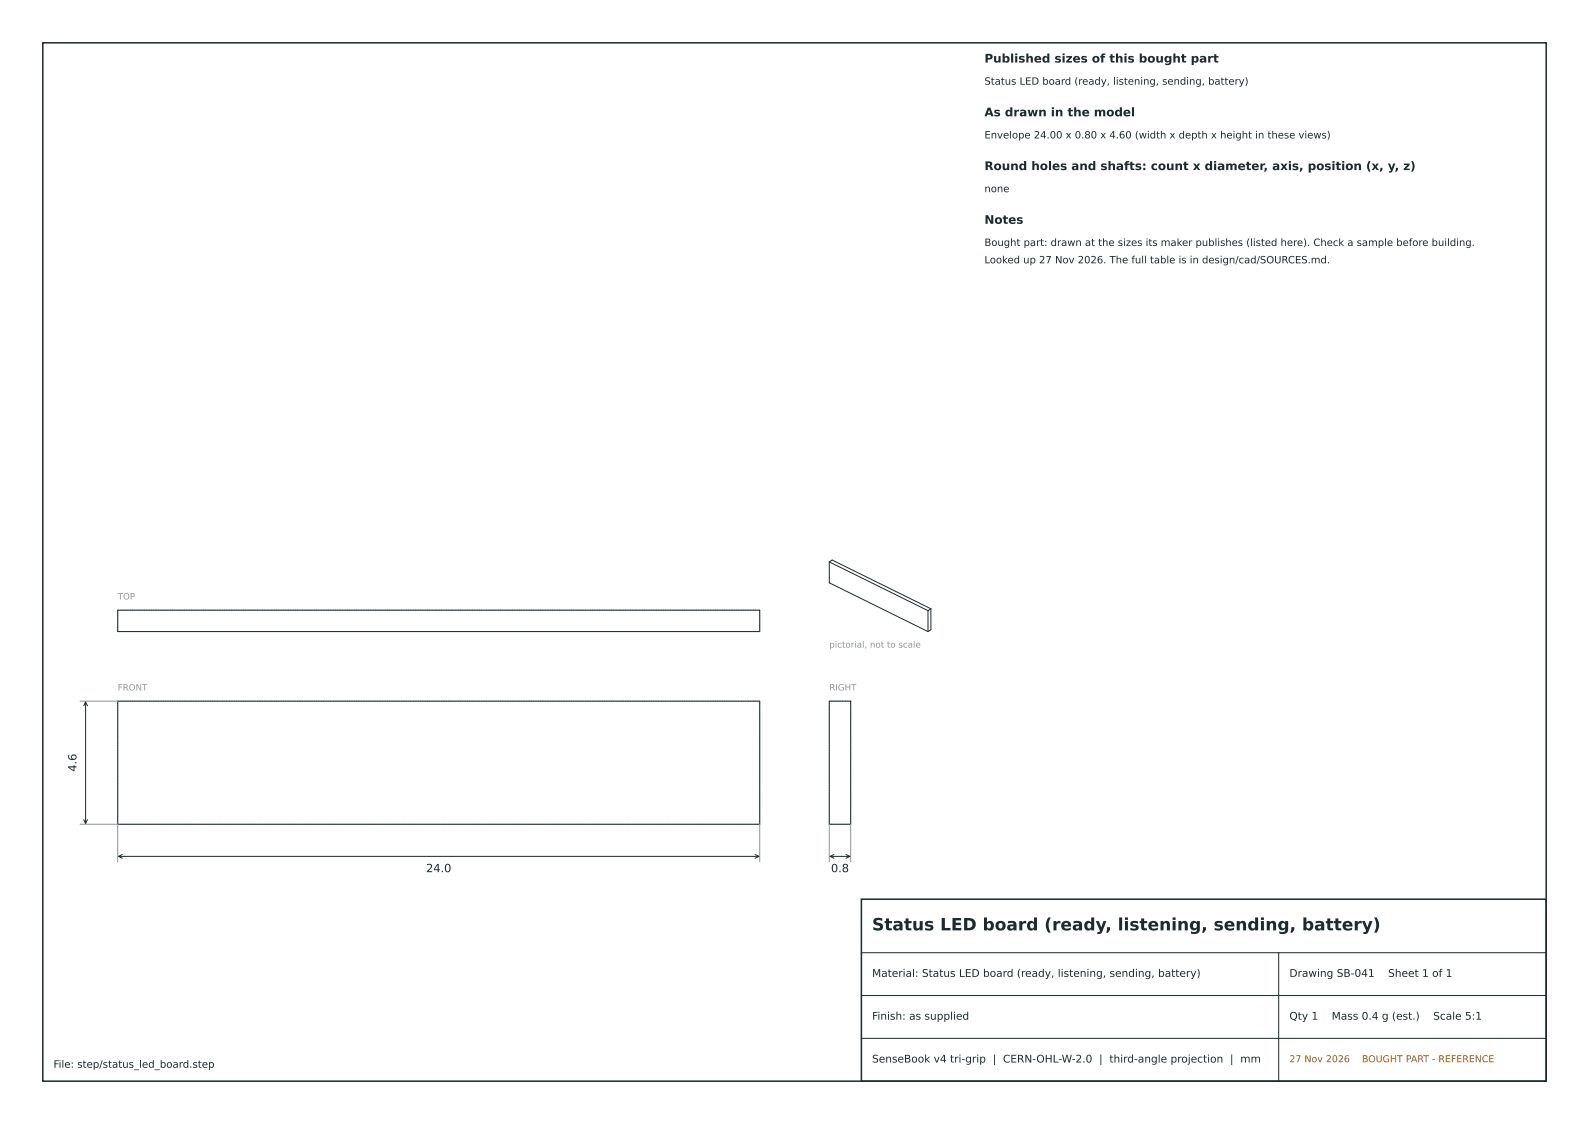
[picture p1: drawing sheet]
<svg xmlns="http://www.w3.org/2000/svg" width="297mm" height="210mm" viewBox="0 0 297 210" stroke-linecap="round" stroke-linejoin="round" font-family="sans-serif">
<defs><g id="words">
<text font-size="3.2" fill="#1d2a2e" x="163" y="173.8">Status LED board (ready, listening, sending, battery)</text>
<g font-size="2.2" fill="#1d2a2e">
<text x="184" y="11.7">Published sizes of this bought part</text>
<text x="184" y="21.7">As drawn in the model</text>
<text x="184" y="31.8">Round holes and shafts: count x diameter, axis, position (x, y, z)</text>
<text x="184" y="41.8">Notes</text>
</g>
<g font-size="2.1" fill="#1d2a2e">
<text x="14.3" y="144.2" transform="rotate(-90 14.3 144.2)">4.6</text>
<text x="79.6" y="162.9">24.0</text>
<text x="155.3" y="162.9">0.8</text>
</g>
<g font-size="2" fill="#1d2a2e">
<text x="163" y="182.5">Material: Status LED board (ready, listening, sending, battery)</text>
<text x="241" y="182.5">Drawing SB-041</text>
<text x="259.5" y="182.5">Sheet 1 of 1</text>
<text x="163" y="190.5">Finish: as supplied</text>
<text x="241" y="190.5">Qty 1</text>
<text x="248.9" y="190.5">Mass 0.4 g (est.)</text>
<text x="267.9" y="190.5">Scale 5:1</text>
<text x="163" y="198.5">SenseBook v4 tri-grip | CERN-OHL-W-2.0 | third-angle projection | mm</text>
</g>
<g font-size="1.9" fill="#1d2a2e">
<text x="184" y="15.8">Status LED board (ready, listening, sending, battery)</text>
<text x="184" y="25.9">Envelope 24.00 x 0.80 x 4.60 (width x depth x height in these views)</text>
<text x="184" y="35.9">none</text>
<text x="184" y="46">Bought part: drawn at the sizes its maker publishes (listed here). Check a sample before building.</text>
<text x="184" y="49.2">Looked up 27 Nov 2026. The full table is in design/cad/SOURCES.md.</text>
<text x="10" y="199.5">File: step/status_led_board.step</text>
</g>
<g font-size="1.8" fill="#b0600f">
<text x="241" y="198.5">27 Nov 2026</text>
<text x="254.6" y="198.5">BOUGHT PART - REFERENCE</text>
</g>
<g font-size="1.6" fill="#8a979b">
<text x="22" y="112">TOP</text>
<text x="155" y="121">pictorial, not to scale</text>
<text x="22" y="129">FRONT</text>
<text x="155" y="129">RIGHT</text>
</g>
</g></defs>
<path d="M8 8h281v194h-281zM161 168h128v34h-128z" fill="none" stroke="#1d2a2e" stroke-width=".28"/>
<path d="M22 114v4M22 114h120M22 118h120M142 114v4M22 131h120M159 131h-4M22 154v-23M22 154h120M142 154v-23M155 154v-23M159 154v-23M159 154h-4" fill="none" stroke="#8a979b" stroke-width=".19" stroke-dasharray=".3 .2" stroke-linecap="butt"/>
<g fill="none" stroke="#1d2a2e" stroke-width=".19">
<path d="M22 114h120v4h-120zM155 105l.5-.4 18.5 9.1M155 105v3.9l18.5 9.1M155 105l18.4 9.1M173.4 114.1l.1 3.9M174 113.7v4l-.5 .3M174 113.7l-.6 .4M15.6 131.9l.4-.7 .4 .7M16 131.2v22.6M22 131h120v23h-120zM155 131h4v23h-4zM15.6 153.1l.4 .7 .4-.7"/>
<path d="M22.2 160h119.6M22.9 159.6l-.7 .4 .7 .4M141.1 159.6l.7 .4-.7 .4M155.2 160h3.6M155.9 159.6l-.7 .4 .7 .4M158.1 159.6l.7 .4-.7 .4M161 178h128M239 178v24M161 194h128M161 186h128"/>
</g>
<path d="M15 131h7M15 154h7v7M142 154v7M155 154v7M159 154v7" fill="none" stroke="#8a979b" stroke-width=".19"/>
<use href="#words"/>
</svg>
